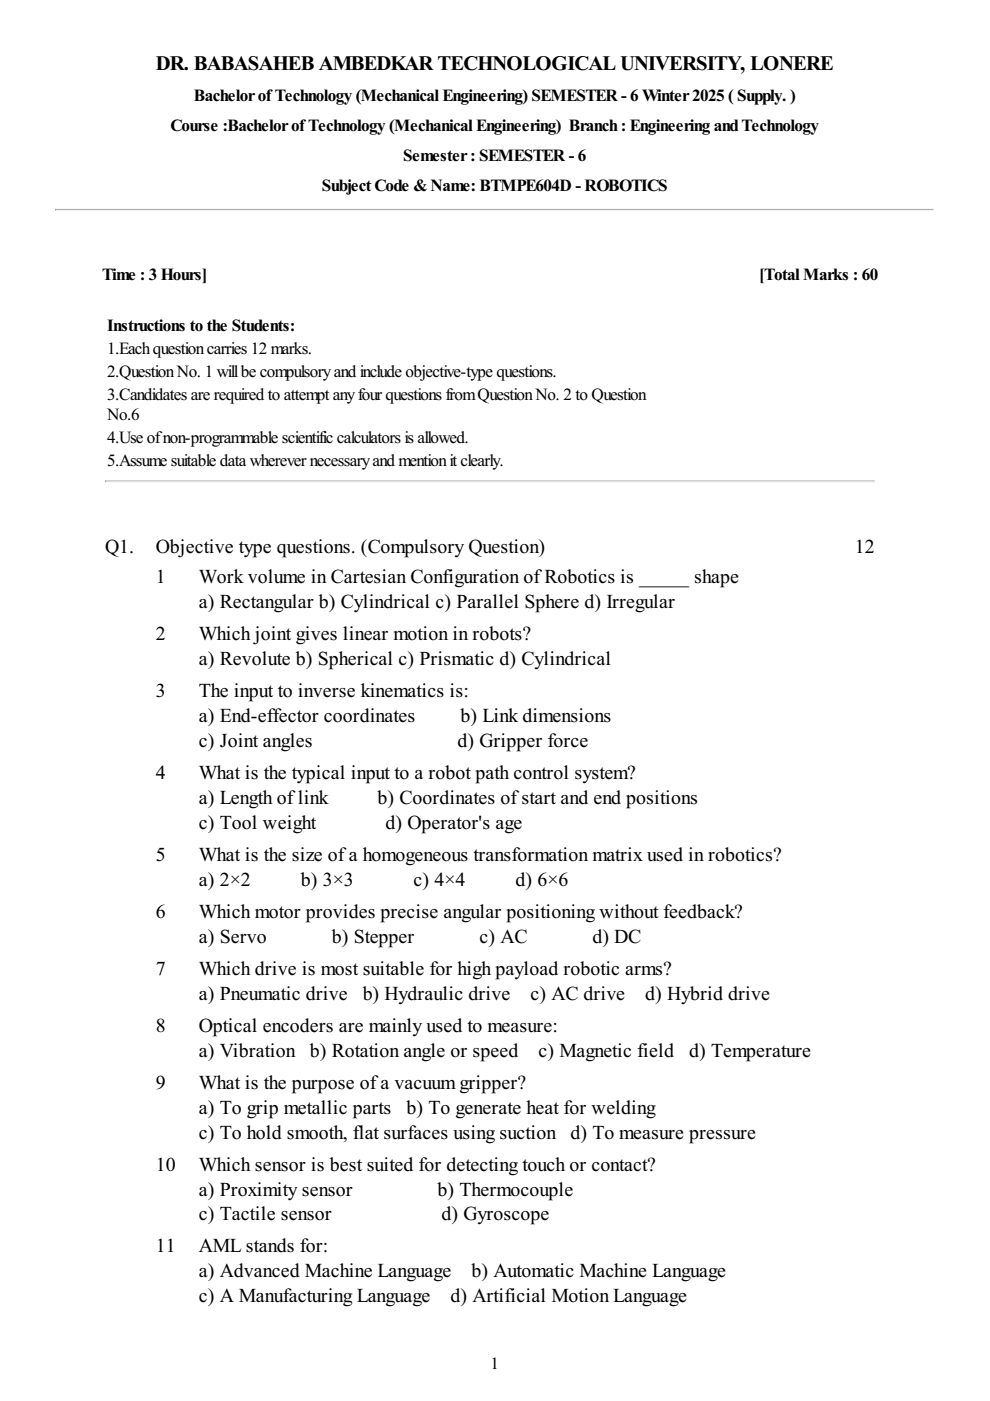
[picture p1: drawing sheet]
<svg xmlns="http://www.w3.org/2000/svg" width="210mm" height="297mm" viewBox="0 0 210 297" stroke-linecap="round" stroke-linejoin="round" font-family="sans-serif">
<defs><g id="words">
<text font-size="4.9" x="33.1" y="14.9">DR. BABASAHEB AMBEDKARTECHNOLOGICAL UNIVERSITY, LONERE</text>
<g font-size="4.7">
<text x="22.3" y="117.3">Q1.</text>
<text x="33.1" y="117.3">Objective type questions. (Compulsory Question)</text>
<text x="181.3" y="117.3">12</text>
<text x="33.1" y="123.7">1</text>
<text x="42.2" y="123.7">Work volume in Cartesian Configuration ofRobotics is _____ shape</text>
<text x="42.2" y="129">a) Rectangular b) Cylindrical c) Parallel Sphere d) Irregular</text>
<text x="33.1" y="135.8">2</text>
<text x="42.2" y="135.8">Which joint gives linear motion in robots?</text>
<text x="42.2" y="141">a) Revolute b) Spherical c) Prismatic d) Cylindrical</text>
<text x="33.1" y="147.8">3</text>
<text x="42.2" y="147.8">The input to inverse kinematics is:</text>
<text x="42.2" y="153.1">a) End-effector coordinates</text>
<text x="97.6" y="153.1">b) Link dimensions</text>
<text x="42.2" y="158.4">c) Joint angles</text>
<text x="97" y="158.4">d) Gripper force</text>
<text x="33.1" y="165.2">4</text>
<text x="42.2" y="165.2">What is the typical input to a robot path control system?</text>
<text x="42.2" y="170.5">a) Length oflink</text>
<text x="80.1" y="170.5">b) Coordinates ofstart and end positions</text>
<text x="42.2" y="175.8">c) Tool weight</text>
<text x="81.8" y="175.8">d) Operator's age</text>
<text x="33.1" y="182.5">5</text>
<text x="42.2" y="182.5">What is the size ofa homogeneous transformation matrix used in robotics?</text>
<text x="42.2" y="187.8">a) 2×2</text>
<text x="63.8" y="187.8">b) 3×3</text>
<text x="87.7" y="187.8">c) 4×4</text>
<text x="109.3" y="187.8">d) 6×6</text>
<text x="33.1" y="194.6">6</text>
<text x="42.2" y="194.6">Which motor provides precise angular positioning without feedback?</text>
<text x="42.2" y="199.9">a) Servo</text>
<text x="70.3" y="199.9">b) Stepper</text>
<text x="101.7" y="199.9">c) AC</text>
<text x="125.6" y="199.9">d) DC</text>
<text x="33.1" y="206.7">7</text>
<text x="42.2" y="206.7">Which drive is most suitable for high payload robotic arms?</text>
<text x="42.2" y="212">a) Pneumatic drive b) Hydraulic drive</text>
<text x="112.5" y="212">c) AC drive</text>
<text x="136.8" y="212">d) Hybrid drive</text>
<text x="33.1" y="218.8">8</text>
<text x="42.2" y="218.8">Optical encoders are mainly used to measure:</text>
<text x="42.2" y="224">a) Vibration b) Rotation angle or speed</text>
<text x="114.2" y="224">c) Magnetic field d) Temperature</text>
<text x="33.1" y="230.8">9</text>
<text x="42.2" y="230.8">What is the purpose ofa vacuumgripper?</text>
<text x="42.2" y="236.1">a) To grip metallic parts b) To generate heat for welding</text>
<text x="42.2" y="241.4">c) To hold smooth, flat surfaces using suction d) To measure pressure</text>
<text x="33.1" y="248.2">10</text>
<text x="42.2" y="248.2">Which sensor is best suited for detecting touch or contact?</text>
<text x="42.2" y="253.5">a) Proximity sensor</text>
<text x="92.8" y="253.5">b) Thermocouple</text>
<text x="42.2" y="258.8">c) Tactile sensor</text>
<text x="93.6" y="258.8">d) Gyroscope</text>
<text x="33.1" y="265.5">11</text>
<text x="42.2" y="265.5">AML stands for:</text>
<text x="42.2" y="270.8">a) Advanced Machine Language</text>
<text x="100" y="270.8">b) Automatic Machine Language</text>
<text x="42.2" y="276.1">c) A Manufacturing Language</text>
<text x="95.5" y="276.1">d) Artificial Motion Language</text>
</g>
<g font-size="4">
<text x="41.1" y="21.4">BachelorofTechnology (Mechanical Engineering) SEMESTER - 6 Winter2025 ( Supply. )</text>
<text x="36.1" y="27.8">Course :BachelorofTechnology (Mechanical Engineering) Branch: Engineering andTechnology</text>
<text x="85.5" y="34.1">Semester: SEMESTER - 6</text>
<text x="68.2" y="40.5">Subject Code &amp;Name: BTMPE604D - ROBOTICS</text>
<text x="21.6" y="59.3">Time : 3 Hours]</text>
<text x="161" y="59.3">[Total Marks : 60</text>
<text x="22.7" y="70.1">Instructions to the Students:</text>
<text x="22.7" y="75">1.Eachquestioncarries 12 marks.</text>
<text x="22.7" y="79.9">2.QuestionNo. 1 willbe compulsoryand include objective-type questions.</text>
<text x="22.7" y="84.7">3.Candidates are required to attemptanyfourquestions fromQuestionNo. 2 to Question</text>
<text x="22.7" y="89">No.6</text>
<text x="22.7" y="93.8">4.Use ofnon-programmable scientific calculators is allowed.</text>
<text x="22.7" y="98.7">5.Assume suitable data wherevernecessaryand mentionitclearly.</text>
<text x="104" y="290.2">1</text>
</g>
</g></defs>
<path d="M11.7 44.4h186.3" fill="none" stroke="#9a9a9a" stroke-width=".21"/>
<path d="M11.7 44.6h186.3" fill="none" stroke="#eee" stroke-width=".21"/>
<path d="M11.7 44.3h.2l-.2 .4z" fill="#9a9a9a"/>
<path d="M197.8 44.5l.2-.2v.4h-.2z" fill="#eee"/>
<path d="M22.3 102h163.2" fill="none" stroke="#9a9a9a" stroke-width=".21"/>
<path d="M22.3 102.2h163.2" fill="none" stroke="#eee" stroke-width=".21"/>
<path d="M22.3 101.9h.2l-.2 .4z" fill="#9a9a9a"/>
<path d="M185.5 101.9v.4h-.2z" fill="#eee"/>
<path d="M10 287h189.7v4.3h-189.7z" fill="#fff"/>
<use href="#words"/>
</svg>
